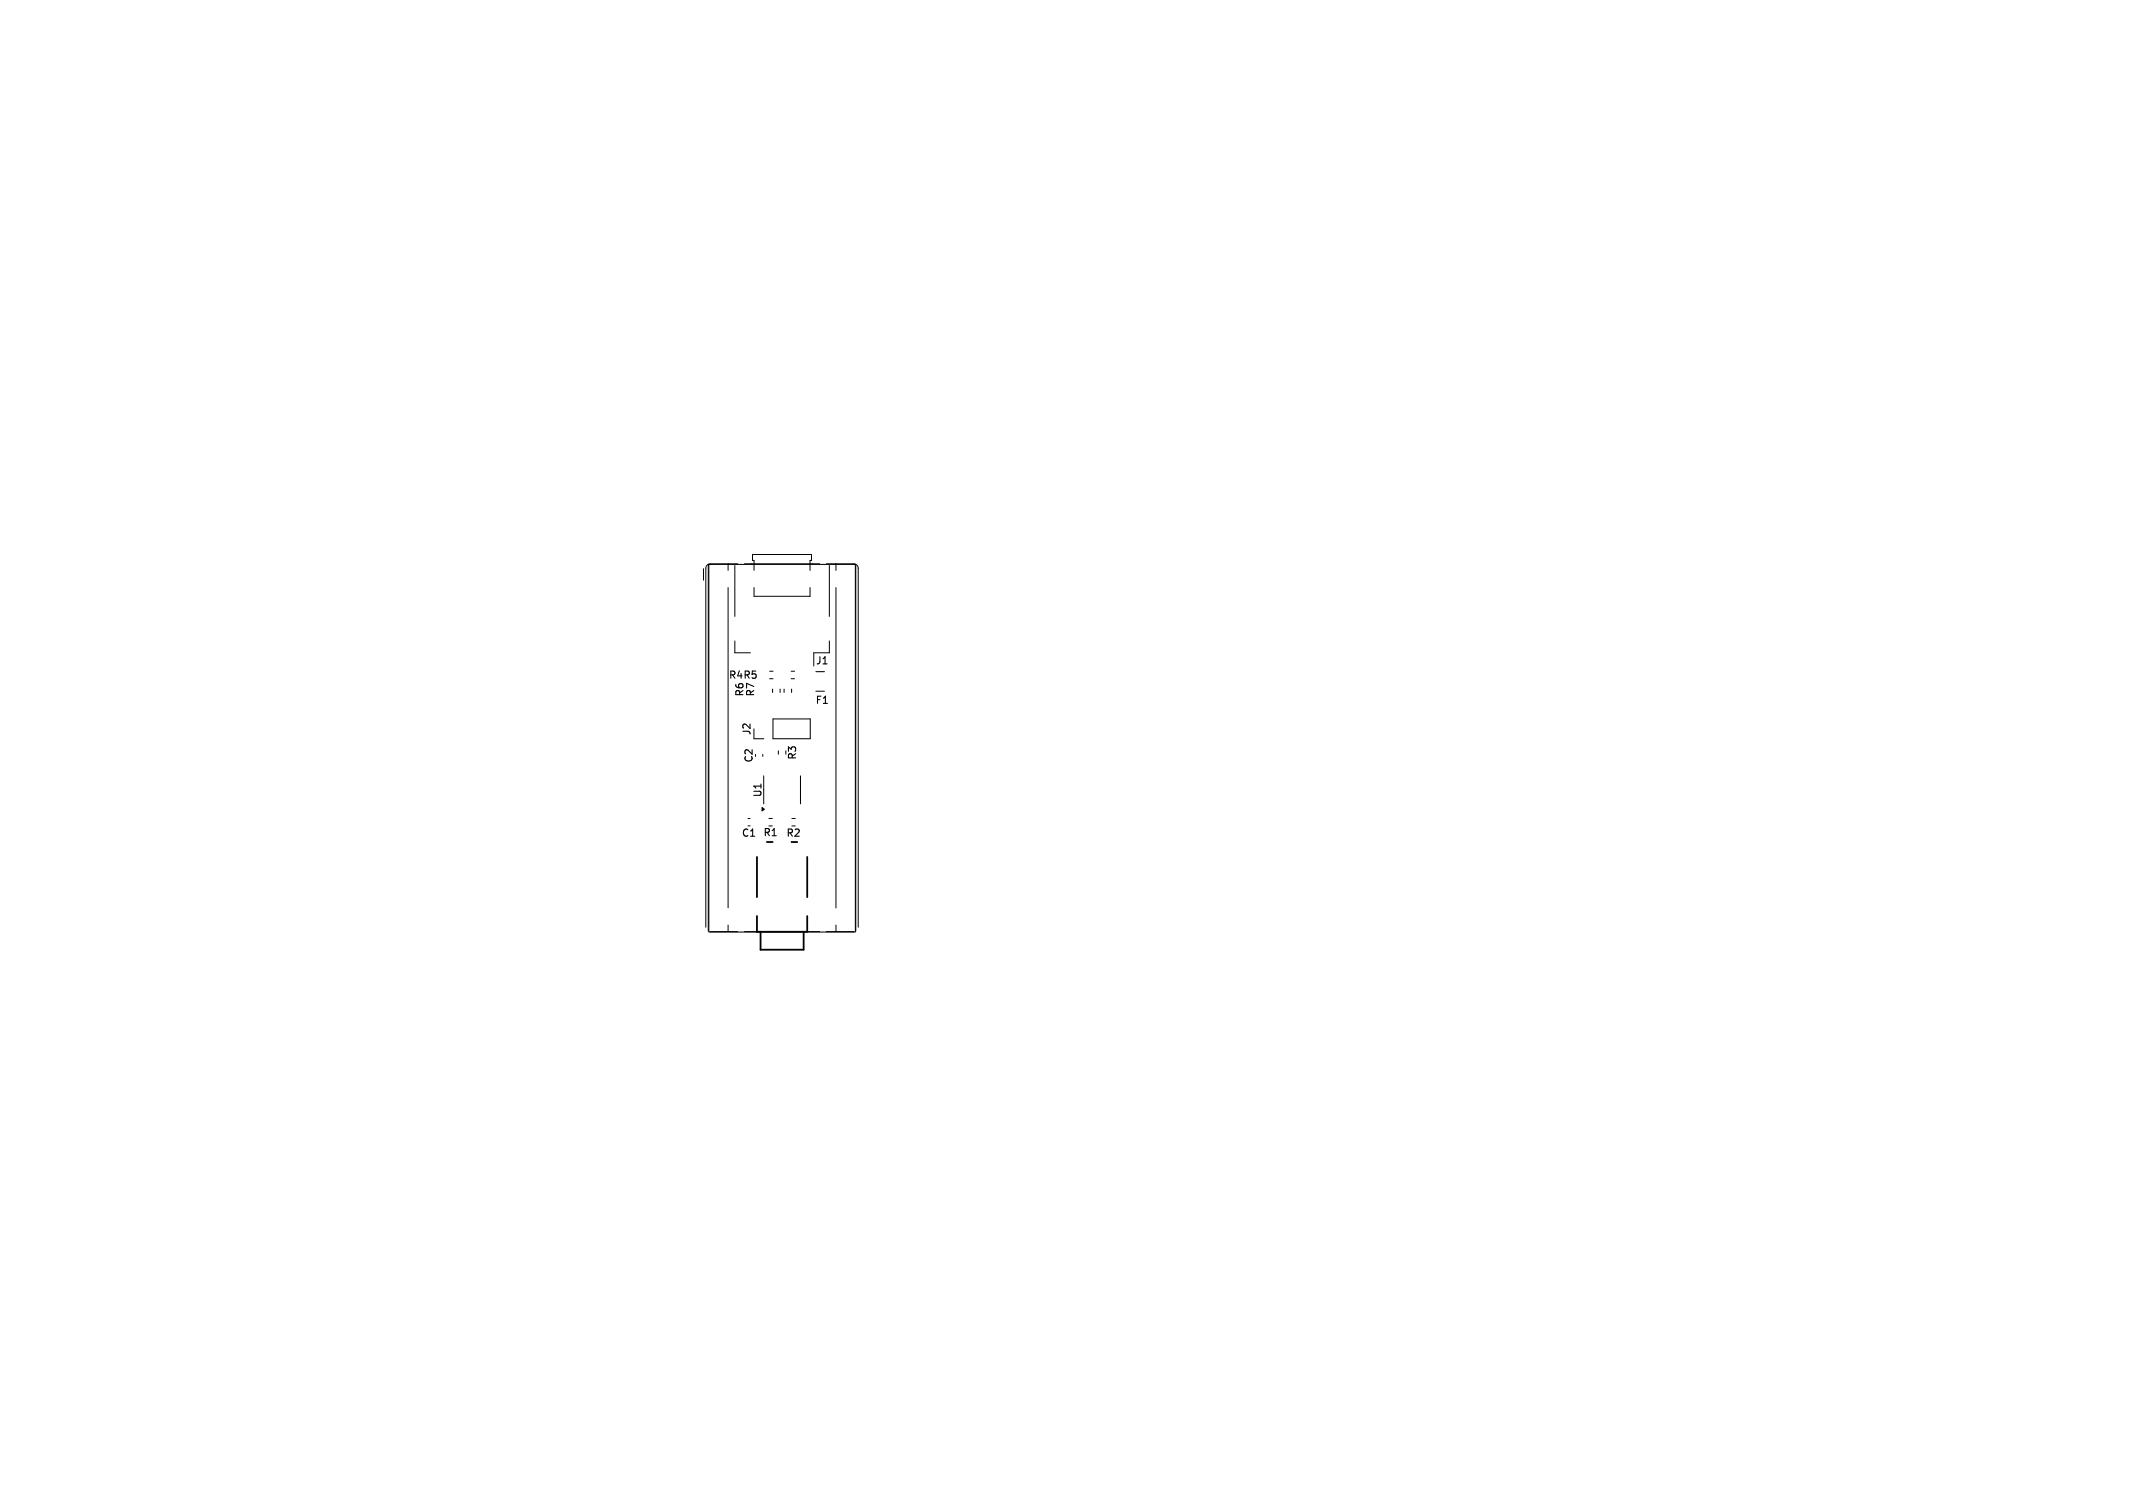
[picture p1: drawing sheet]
<svg xmlns="http://www.w3.org/2000/svg" width="297mm" height="210mm" viewBox="0 0 297 210" stroke-linecap="round" stroke-linejoin="round" font-family="sans-serif">
<defs><g id="words">
<g font-size="1.4">
<text x="101.4" y="94.7">R4R5</text>
<text x="113.5" y="92.7">J1</text>
<text x="103.7" y="97.1" transform="rotate(-90 103.7 97.1)">R6</text>
<text x="105.2" y="97.1" transform="rotate(-90 105.2 97.1)">R7</text>
<text x="113.5" y="98.2">F1</text>
<text x="104.7" y="102.5" transform="rotate(-90 104.7 102.5)">J2</text>
<text x="105" y="106.3" transform="rotate(-90 105 106.3)">C2</text>
<text x="111.1" y="105.9" transform="rotate(-90 111.1 105.9)">R3</text>
<text x="106.2" y="111.1" transform="rotate(-90 106.2 111.1)">U1</text>
<text x="103.2" y="116.7">C1</text>
<text x="106.2" y="116.7">R1</text>
<text x="109.4" y="116.7">R2</text>
</g>
</g></defs>
<g fill="none" stroke="#000" stroke-width=".14">
<path d="M98 79.2v1.6M98.6 78.6v51.1M98.7 78.6h20.4v51.2h-20.4zM101.4 78.5v.9M102.3 78.8v7M102.7 78.5h-3.8a.61 .61 0 0 0-.6 .6v50M103.7 78.5h10.4M105 79.4v-1.4h-.2v-.8h8.2v.8h-.2v1.4M115.1 78.5h3.8a.61 .61 0 0 1 .6 .6v50M115.5 78.8v7M116.4 78.5v.9M119.2 78.6v51.1"/>
<path d="M101.4 81.8v44.6M102.3 89.3v1.6h2.2M105 81.8v1.2h7.8v-1.2M107.2 93.5h.4M107.2 94.5h.4M107.6 96v.4M108.6 96v.4M109.2 96v.4M110.2 93.5h.4M110.2 94.5h.4M110.2 96v.4M113.6 93.5h1.2"/>
<path d="M113.6 96.3h1.2M115.5 89.3v1.6h-2.2v1.9M116.4 81.8v44.6M104.2 114h.2M104.2 115h.2M105 102.9h1.4M106.2 105.1v.2M106.3 108.1v3.9M107.1 115h.4M107.1 114h.4M107.6 100.1h5.2v2.8h-5.2zM108.4 104.6v.4"/>
<path d="M109.4 104.6v.4M110.3 115h.4M110.3 114h.4M111.5 108.1v3.9M98.9 129.7h3.8M101.4 128.8v.9M103.7 129.7h1.6M112.5 129.7h1.6M115.1 129.7h3.8M116.4 128.8v.9"/>
</g>
<path d="M106.1 112.5l.3 .2-.3 .2z" fill="#000" stroke="#000" stroke-width=".14"/>
<path d="M105.4 119.3v5.6M106.8 117.3h.8M110.2 117.3h.8M112.4 119.3v5.6M105.4 127.6v2.2h7v-2.2M105.9 129.8v2.5h6v-2.5" fill="none" stroke="#000" stroke-width=".25"/>
<use href="#words"/>
</svg>
